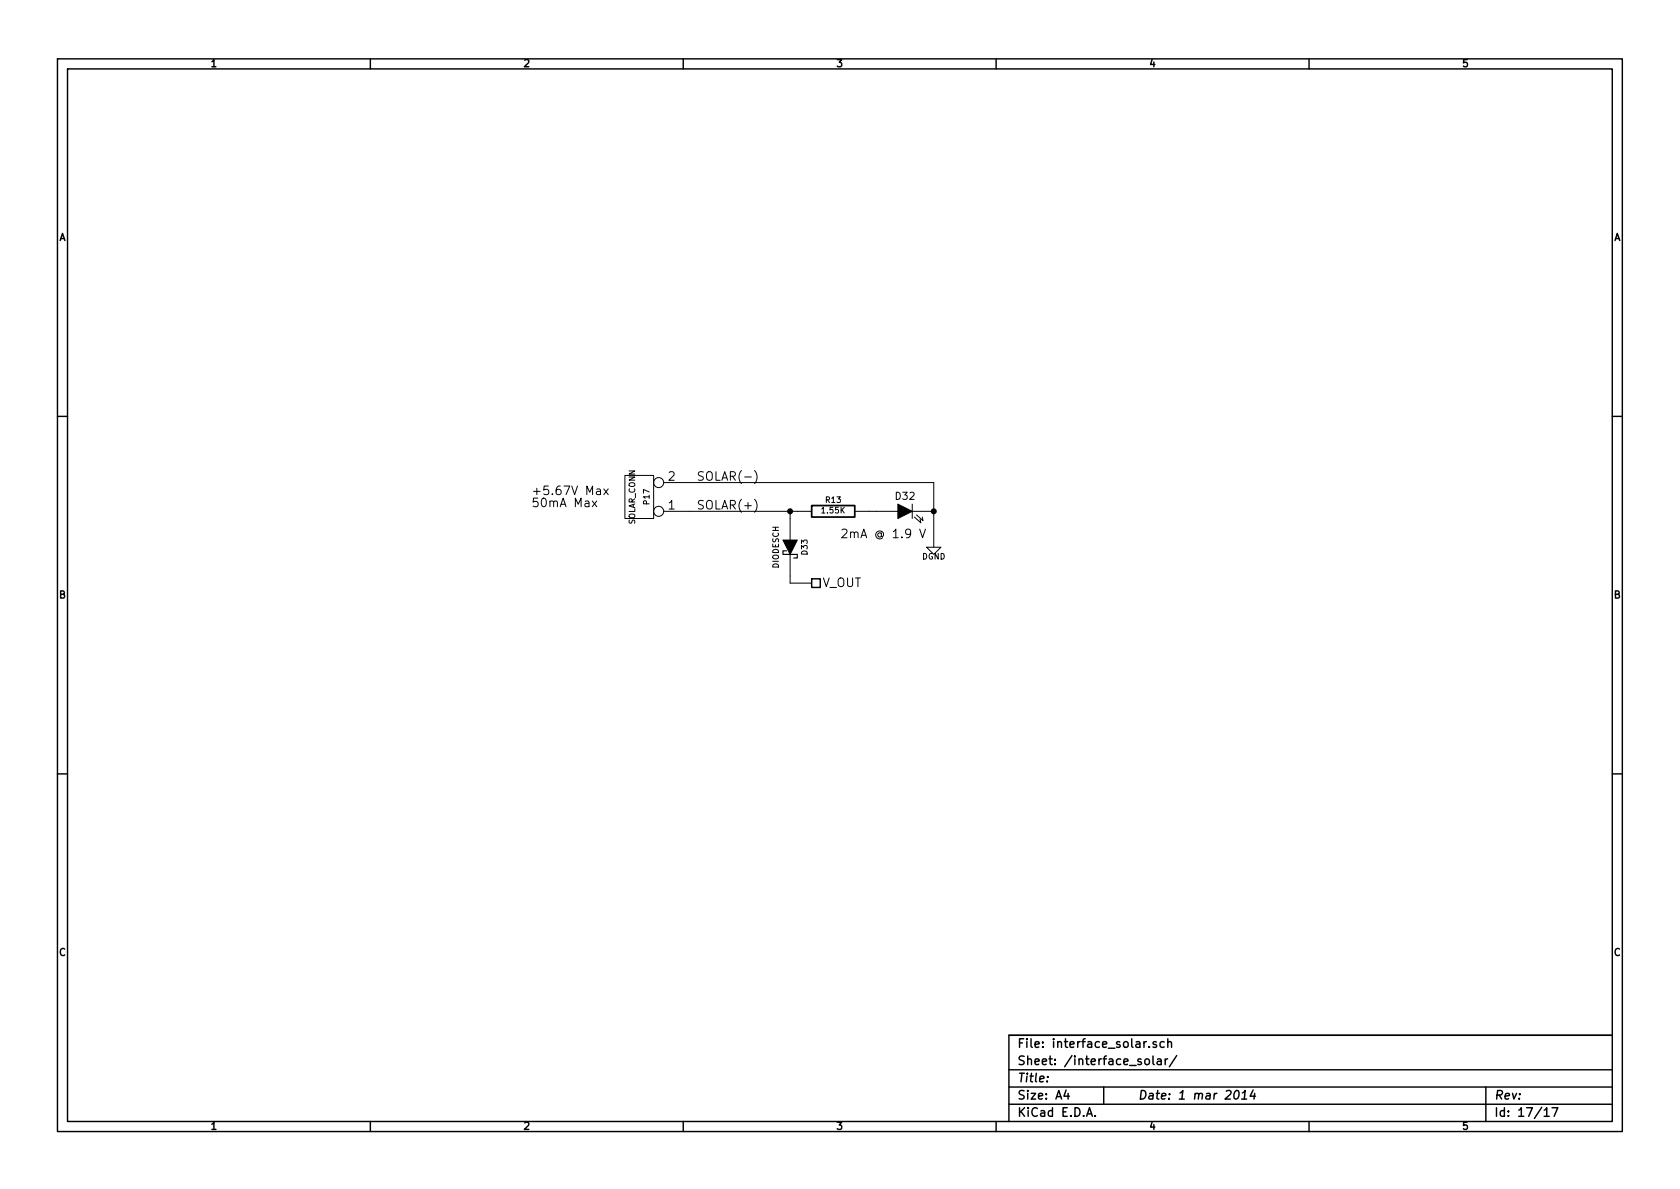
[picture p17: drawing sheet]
EESchema Schematic File Version 2
LIBS:power
LIBS:device
LIBS:transistors
LIBS:conn
LIBS:linear
LIBS:regul
LIBS:74xx
LIBS:cmos4000
LIBS:adc-dac
LIBS:memory
LIBS:xilinx
LIBS:special
LIBS:microcontrollers
LIBS:dsp
LIBS:microchip
LIBS:analog_switches
LIBS:motorola
LIBS:texas
LIBS:intel
LIBS:audio
LIBS:interface
LIBS:digital-audio
LIBS:philips
LIBS:display
LIBS:cypress
LIBS:siliconi
LIBS:opto
LIBS:atmel
LIBS:contrib
LIBS:valves
LIBS:bike_light
LIBS:bike_light-cache
EELAYER 27 0
EELAYER END
$Descr A4 11693 8268
encoding utf-8
Sheet 17 17
Title ""
Date "1 mar 2014"
Rev ""
Comp ""
Comment1 ""
Comment2 ""
Comment3 ""
Comment4 ""
$EndDescr
$Comp
L CONN_2 P17
U 1 1
P 4450 3450
F 0 "P17" V 4400 3450 40  0000 C CNN
F 1 "SOLAR_CONN" V 4500 3450 40  0000 C CNN
F 2 "" H 4450 3450 60  0000 C CNN
F 3 "" H 4450 3450 60  0000 C CNN
	1    4450 3450
	-1   0    0    1   
$EndComp
$Comp
L DGND #PWR0119
U 1 1
P 6500 3800
F 0 "#PWR0119" H 6500 3800 40  0001 C CNN
F 1 "DGND" H 6500 3730 40  0000 C CNN
F 2 "" H 6500 3800 60  0000 C CNN
F 3 "" H 6500 3800 60  0000 C CNN
	1    6500 3800
	1    0    0    -1  
$EndComp
Wire Wire Line
	6500 3350 6500 3800
$Comp
L LED_GENERIC_SMD D32
U 1 1
P 6300 3550
F 0 "D32" H 6300 3650 50  0000 C CNN
F 1 "LED_GENERIC_SMD" H 6300 3400 50  0001 C CNN
F 2 "~" H 6300 3550 60  0000 C CNN
F 3 "~" H 6300 3550 60  0000 C CNN
	1    6300 3550
	1    0    0    -1  
$EndComp
Wire Wire Line
	4800 3350 6500 3350
$Comp
L R R13
U 1 1
P 5800 3550
F 0 "R13" V 5880 3550 40  0000 C CNN
F 1 "1.55K" V 5807 3551 40  0000 C CNN
F 2 "~" V 5730 3550 30  0000 C CNN
F 3 "~" H 5800 3550 30  0000 C CNN
	1    5800 3550
	0    -1   -1   0   
$EndComp
Wire Wire Line
	6050 3550 6100 3550
Connection ~ 6500 3550
Text Notes 5850 3750 0    60   ~ 0
2mA @ 1.9 V
Text HLabel 5650 4050 2    60   UnSpc ~ 0
V_OUT
Wire Wire Line
	5500 4000 5500 4050
Wire Wire Line
	5500 4050 5650 4050
Text Notes 3700 3450 0    60   ~ 0
+5.67V Max\n50mA Max
$Comp
L DIODESCH D33
U 1 1
P 5500 3800
F 0 "D33" H 5500 3900 40  0000 C CNN
F 1 "DIODESCH" H 5500 3700 40  0000 C CNN
F 2 "~" H 5500 3800 60  0000 C CNN
F 3 "~" H 5500 3800 60  0000 C CNN
	1    5500 3800
	0    1    1    0   
$EndComp
Wire Wire Line
	5500 3600 5500 3550
Wire Wire Line
	4800 3550 5550 3550
Connection ~ 5500 3550
Text Label 4850 3350 0    60   ~ 0
SOLAR(-)
Text Label 4850 3550 0    60   ~ 0
SOLAR(+)
$EndSCHEMATC
